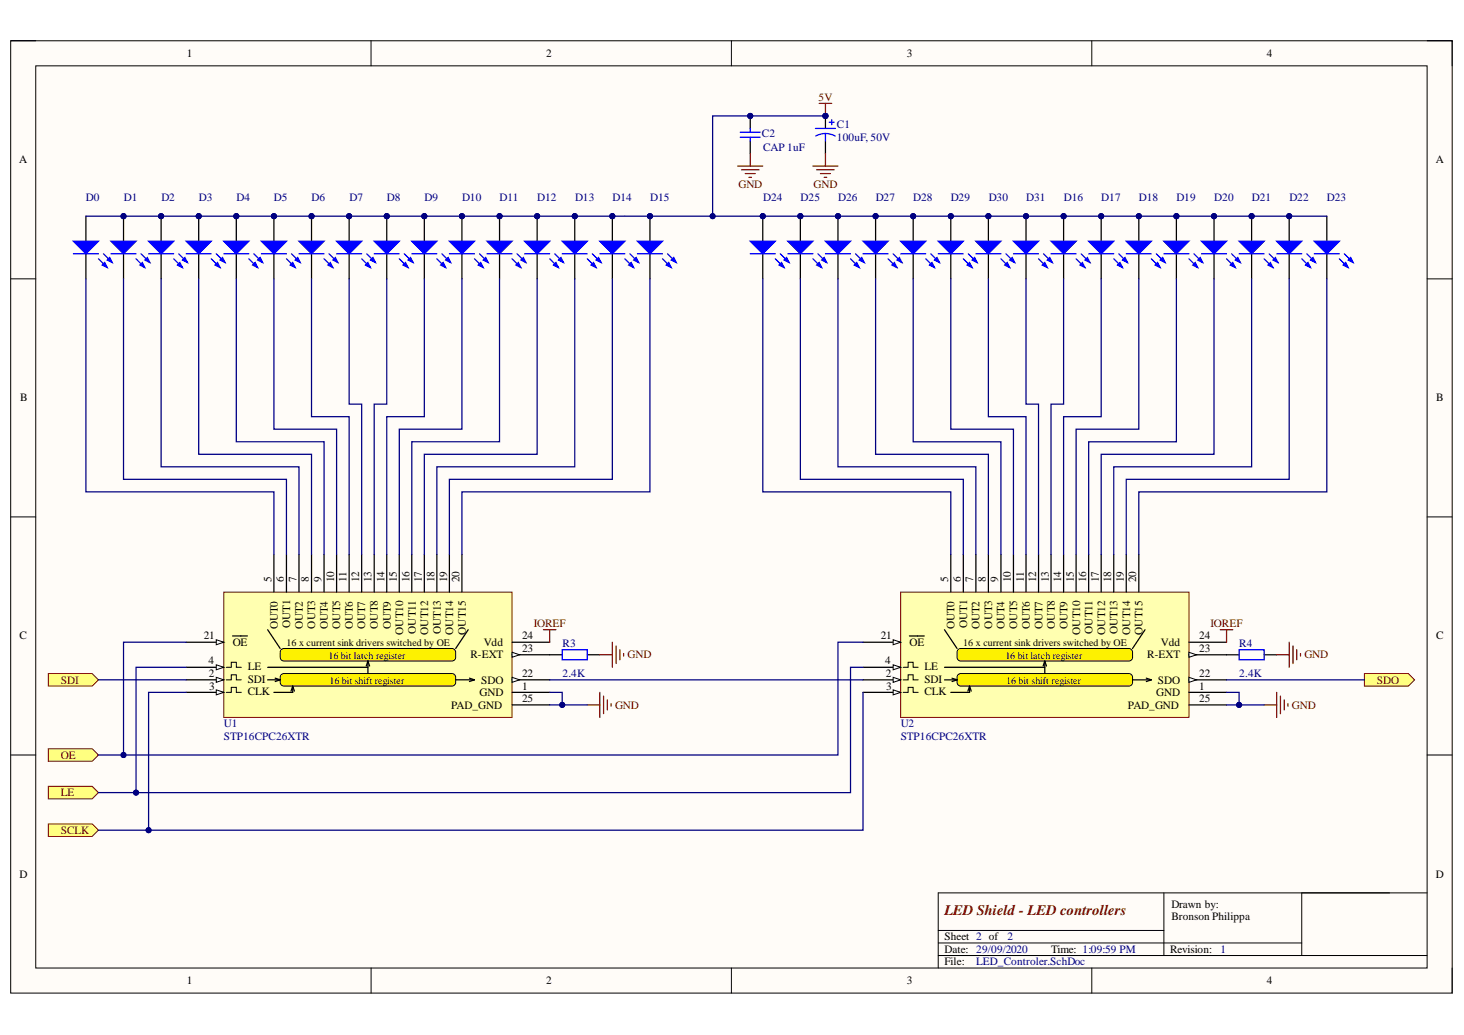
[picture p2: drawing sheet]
<svg xmlns="http://www.w3.org/2000/svg" width="297mm" height="210mm" viewBox="0 0 297 210" stroke-linecap="round" stroke-linejoin="round" font-family="sans-serif">
<defs><g id="words">
<text font-size="3" fill="#800000" x="191.6" y="185.5">LED Shield - LED controllers</text>
<g font-size="2.3">
<text x="37.9" y="11.6">1</text>
<text x="110.8" y="11.6">2</text>
<text x="184" y="11.6">3</text>
<text x="257" y="11.6">4</text>
<text x="3.9" y="33.1">A</text>
<text x="291.3" y="33.1">A</text>
<text x="4.1" y="81.4">B</text>
<text x="291.4" y="81.4">B</text>
<text x="55.1" y="118" transform="rotate(-90 55.1 118)">5</text>
<text x="57.6" y="118" transform="rotate(-90 57.6 118)">6</text>
<text x="60.2" y="118" transform="rotate(-90 60.2 118)">7</text>
<text x="62.7" y="118" transform="rotate(-90 62.7 118)">8</text>
<text x="65.2" y="118" transform="rotate(-90 65.2 118)">9</text>
<text x="67.8" y="118" transform="rotate(-90 67.8 118)">10</text>
<text x="70.3" y="118" transform="rotate(-90 70.3 118)">11</text>
<text x="72.8" y="118" transform="rotate(-90 72.8 118)">12</text>
<text x="75.4" y="118" transform="rotate(-90 75.4 118)">13</text>
<text x="78" y="118" transform="rotate(-90 78 118)">14</text>
<text x="80.5" y="118" transform="rotate(-90 80.5 118)">15</text>
<text x="83.1" y="118" transform="rotate(-90 83.1 118)">16</text>
<text x="85.6" y="118" transform="rotate(-90 85.6 118)">17</text>
<text x="88.2" y="118" transform="rotate(-90 88.2 118)">18</text>
<text x="90.7" y="118" transform="rotate(-90 90.7 118)">19</text>
<text x="93.2" y="118" transform="rotate(-90 93.2 118)">20</text>
<text x="192.4" y="118" transform="rotate(-90 192.4 118)">5</text>
<text x="194.9" y="118" transform="rotate(-90 194.9 118)">6</text>
<text x="197.5" y="118" transform="rotate(-90 197.5 118)">7</text>
<text x="200" y="118" transform="rotate(-90 200 118)">8</text>
<text x="202.5" y="118" transform="rotate(-90 202.5 118)">9</text>
<text x="205.1" y="118" transform="rotate(-90 205.1 118)">10</text>
<text x="207.7" y="118" transform="rotate(-90 207.7 118)">11</text>
<text x="210.2" y="118" transform="rotate(-90 210.2 118)">12</text>
<text x="212.8" y="118" transform="rotate(-90 212.8 118)">13</text>
<text x="215.3" y="118" transform="rotate(-90 215.3 118)">14</text>
<text x="217.9" y="118" transform="rotate(-90 217.9 118)">15</text>
<text x="220.4" y="118" transform="rotate(-90 220.4 118)">16</text>
<text x="222.9" y="118" transform="rotate(-90 222.9 118)">17</text>
<text x="225.5" y="118" transform="rotate(-90 225.5 118)">18</text>
<text x="228" y="118" transform="rotate(-90 228 118)">19</text>
<text x="230.6" y="118" transform="rotate(-90 230.6 118)">20</text>
<text x="4" y="129.7">C</text>
<text x="41.4" y="129.7">21</text>
<text x="47.2" y="131">OE</text>
<text x="56.3" y="127.7" transform="rotate(-90 56.3 127.7)">OUT0</text>
<text x="58.9" y="127.4" transform="rotate(-90 58.9 127.4)">OUT1</text>
<text x="61.4" y="127.7" transform="rotate(-90 61.4 127.7)">OUT2</text>
<text x="64" y="127.5" transform="rotate(-90 64 127.5)">OUT3</text>
<text x="66.5" y="127.7" transform="rotate(-90 66.5 127.7)">OUT4</text>
<text x="69" y="127.6" transform="rotate(-90 69 127.6)">OUT5</text>
<text x="71.6" y="127.7" transform="rotate(-90 71.6 127.7)">OUT6</text>
<text x="74.1" y="127.7" transform="rotate(-90 74.1 127.7)">OUT7</text>
<text x="76.7" y="127.6" transform="rotate(-90 76.7 127.6)">OUT8</text>
<text x="79.3" y="127.7" transform="rotate(-90 79.3 127.7)">OUT9</text>
<text x="81.8" y="128.8" transform="rotate(-90 81.8 128.8)">OUT10</text>
<text x="84.4" y="128.6" transform="rotate(-90 84.4 128.6)">OUT11</text>
<text x="86.9" y="128.8" transform="rotate(-90 86.9 128.8)">OUT12</text>
<text x="89.4" y="128.7" transform="rotate(-90 89.4 128.7)">OUT13</text>
<text x="92" y="128.8" transform="rotate(-90 92 128.8)">OUT14</text>
<text x="94.5" y="128.8" transform="rotate(-90 94.5 128.8)">OUT15</text>
<text x="98.1" y="131">Vdd</text>
<text x="105.9" y="129.7">24</text>
<text x="178.7" y="129.7">21</text>
<text x="184.5" y="131">OE</text>
<text x="193.7" y="127.7" transform="rotate(-90 193.7 127.7)">OUT0</text>
<text x="196.2" y="127.4" transform="rotate(-90 196.2 127.4)">OUT1</text>
<text x="198.7" y="127.7" transform="rotate(-90 198.7 127.7)">OUT2</text>
<text x="201.3" y="127.5" transform="rotate(-90 201.3 127.5)">OUT3</text>
<text x="203.8" y="127.7" transform="rotate(-90 203.8 127.7)">OUT4</text>
<text x="206.4" y="127.6" transform="rotate(-90 206.4 127.6)">OUT5</text>
<text x="209" y="127.7" transform="rotate(-90 209 127.7)">OUT6</text>
<text x="211.5" y="127.7" transform="rotate(-90 211.5 127.7)">OUT7</text>
<text x="214.1" y="127.6" transform="rotate(-90 214.1 127.6)">OUT8</text>
<text x="216.6" y="127.7" transform="rotate(-90 216.6 127.7)">OUT9</text>
<text x="219.1" y="128.8" transform="rotate(-90 219.1 128.8)">OUT10</text>
<text x="221.7" y="128.6" transform="rotate(-90 221.7 128.6)">OUT11</text>
<text x="224.2" y="128.8" transform="rotate(-90 224.2 128.8)">OUT12</text>
<text x="226.7" y="128.7" transform="rotate(-90 226.7 128.7)">OUT13</text>
<text x="229.3" y="128.8" transform="rotate(-90 229.3 128.8)">OUT14</text>
<text x="231.8" y="128.8" transform="rotate(-90 231.8 128.8)">OUT15</text>
<text x="235.5" y="131">Vdd</text>
<text x="243.3" y="129.7">24</text>
<text x="291.4" y="129.7">C</text>
<text x="42.3" y="134.8">4</text>
<text x="42.4" y="137.4">2</text>
<text x="50.3" y="135.9">LE</text>
<text x="95.4" y="133.5">R-EXT</text>
<text x="105.9" y="137.4">22</text>
<text x="105.9" y="132.2">23</text>
<text x="179.6" y="134.8">4</text>
<text x="179.7" y="137.4">2</text>
<text x="187.6" y="135.9">LE</text>
<text x="232.8" y="133.5">R-EXT</text>
<text x="243.3" y="137.4">22</text>
<text x="243.3" y="132.2">23</text>
<text x="42.5" y="139.9">3</text>
<text x="50.3" y="138.5">SDI</text>
<text x="50.3" y="141">CLK</text>
<text x="91.5" y="143.7">PAD_GND</text>
<text x="97.3" y="141.2">GND</text>
<text x="97.6" y="138.7">SDO</text>
<text x="105.9" y="139.9">1</text>
<text x="105.9" y="142.5">25</text>
<text x="179.8" y="139.9">3</text>
<text x="187.6" y="138.5">SDI</text>
<text x="187.6" y="141">CLK</text>
<text x="228.9" y="143.7">PAD_GND</text>
<text x="234.6" y="141.2">GND</text>
<text x="235" y="138.7">SDO</text>
<text x="243.3" y="139.9">1</text>
<text x="243.3" y="142.5">25</text>
<text x="4" y="178">D</text>
<text x="291.3" y="178">D</text>
<text x="237.7" y="184.1">Drawn by:</text>
<text x="191.6" y="190.7">Sheet 2 of</text>
<text x="237.7" y="186.7">Bronson Philippa</text>
<text x="191.6" y="193.3">Date: 29/09/2020</text>
<text x="191.6" y="195.8">File:</text>
<text x="213.3" y="193.3">Time: 1:09:59 PM</text>
<text x="237.4" y="193.3">Revision:</text>
<text x="37.9" y="199.6">1</text>
<text x="110.8" y="199.6">2</text>
<text x="184" y="199.6">3</text>
<text x="257" y="199.6">4</text>
</g>
<g font-size="2.3" fill="#800000">
<text x="166.1" y="20.5">5V</text>
<text x="149.8" y="38.2">GND</text>
<text x="165.1" y="38.2">GND</text>
<text x="108.3" y="127.2">IOREF</text>
<text x="245.6" y="127.2">IOREF</text>
<text x="127.3" y="133.5">GND</text>
<text x="264.6" y="133.5">GND</text>
<text x="12.4" y="138.7">SDI</text>
<text x="124.8" y="143.7">GND</text>
<text x="262.1" y="143.7">GND</text>
<text x="279.4" y="138.7">SDO</text>
<text x="12.4" y="153.9">OE</text>
<text x="12.4" y="161.5">LE</text>
<text x="12.4" y="169.1">SCLK</text>
</g>
<g font-size="2.3" fill="#000080">
<text x="154.6" y="27.8">C2</text>
<text x="169.8" y="26">C1</text>
<text x="169.8" y="28.6">100uF, 50V</text>
<text x="154.8" y="30.6">CAP 1uF</text>
<text x="17.4" y="40.7">D0</text>
<text x="25.1" y="40.7">D1</text>
<text x="32.7" y="40.7">D2</text>
<text x="40.4" y="40.7">D3</text>
<text x="48" y="40.7">D4</text>
<text x="55.6" y="40.7">D5</text>
<text x="63.2" y="40.7">D6</text>
<text x="70.9" y="40.7">D7</text>
<text x="78.5" y="40.7">D8</text>
<text x="86.1" y="40.7">D9</text>
<text x="93.7" y="40.7">D10</text>
<text x="101.4" y="40.7">D11</text>
<text x="109" y="40.7">D12</text>
<text x="116.7" y="40.7">D13</text>
<text x="124.3" y="40.7">D14</text>
<text x="131.9" y="40.7">D15</text>
<text x="154.8" y="40.7">D24</text>
<text x="162.4" y="40.7">D25</text>
<text x="170.1" y="40.7">D26</text>
<text x="177.7" y="40.7">D27</text>
<text x="185.3" y="40.7">D28</text>
<text x="192.9" y="40.7">D29</text>
<text x="200.6" y="40.7">D30</text>
<text x="208.2" y="40.7">D31</text>
<text x="215.8" y="40.7">D16</text>
<text x="223.4" y="40.7">D17</text>
<text x="231.1" y="40.7">D18</text>
<text x="238.7" y="40.7">D19</text>
<text x="246.4" y="40.7">D20</text>
<text x="254" y="40.7">D21</text>
<text x="261.6" y="40.7">D22</text>
<text x="269.2" y="40.7">D23</text>
<text x="114.1" y="131.2">R3</text>
<text x="251.5" y="131.2">R4</text>
<text x="114.1" y="137.4">2.4K</text>
<text x="251.5" y="137.4">2.4K</text>
<text x="45.4" y="147.5">U1</text>
<text x="182.8" y="147.5">U2</text>
<text x="45.4" y="150.1">STP16CPC26XTR</text>
<text x="182.8" y="150.1">STP16CPC26XTR</text>
<text x="204.4" y="190.7">2</text>
<text x="198.1" y="195.8">LED_Controler.SchDoc</text>
<text x="247.6" y="193.3">1</text>
</g>
<g font-size="2">
<text x="58.1" y="131">16 x current sink drivers switched by OE</text>
<text x="195.4" y="131">16 x current sink drivers switched by OE</text>
<text x="66.7" y="133.6">16 bit latch register</text>
<text x="204" y="133.6">16 bit latch register</text>
<text x="66.8" y="138.7">16 bit shift register</text>
<text x="204.2" y="138.7">16 bit shift register</text>
</g>
</g></defs>
<path d="M2.2 8.3h292.4v193.1h-292.4z" fill-rule="evenodd" fill="#fffcf8"/>
<path d="M2.2 8.3h292.4v193.1h-292.4z" fill="none" stroke="#000" stroke-width=".2"/>
<path d="M7.3 13.4h282.3v182.9h-282.3z" fill-rule="evenodd" fill="#fffcf8"/>
<g fill="none" stroke="#000" stroke-width=".2">
<path d="M2.2 8.3h5.1M7.3 13.4h282.3v182.9h-282.3zM75.3 8.3v5M148.4 8.3v5M221.5 8.3v5.1M289.6 8.3h5v5.1M2.2 56.6h5.1M289.6 56.6h5M2.2 104.8h5.1M289.6 104.8h5M2.2 153.1h5.1M289.6 153.1h5"/>
<path d="M75.3 196.3v5.1M148.4 196.3v5.1M190.4 193.8h99.2M190.4 191.2h73.7M190.4 188.7h45.7M221.5 196.3v5.1M236.1 181.1v12.7M264.1 181.1v12.7M289.6 181.1h-99.2v15.2M294.6 196.3v5.1"/>
</g>
<path d="M45.4 120.1h58.5v25.4h-58.5z" fill-rule="evenodd" fill="#ffffb0"/>
<path d="M45.4 120.1h58.5v25.4h-58.5z" fill="none" stroke="#800000" stroke-width=".2"/>
<g fill="none" stroke="#000" stroke-width=".25">
<path d="M55.6 112.5v7.6M58.1 112.5v7.6M60.7 112.5v7.6M63.2 112.5v7.6M65.7 112.5v7.6M68.3 112.5v7.6M70.8 112.5v7.6M73.4 112.5v7.6M75.9 112.5v7.6M78.5 112.5v7.6M81 112.5v7.6M83.5 112.5v7.6"/>
<path d="M86.1 112.5v7.6M88.6 112.5v7.6M91.2 112.5v7.6M93.7 112.5v7.6M37.8 137.9h7.6M103.9 140.4h7.6"/>
</g>
<path d="M43.9 137.4l1.5 .5-1.5 .5z" fill="#f8fcff"/>
<path d="M43.9 137.4l1.5 .5-1.5 .5zM45.9 137.9h1v-1h1v1h1.1" fill="none" stroke="#000" stroke-width=".2"/>
<path d="M37.8 140.4h7.6" fill="none" stroke="#000" stroke-width=".25"/>
<path d="M43.9 139.9l1.5 .5-1.5 .5z" fill="#f8fcff"/>
<path d="M43.9 139.9l1.5 .5-1.5 .5zM45.9 140.4h1v-1h1v1h1.1" fill="none" stroke="#000" stroke-width=".2"/>
<path d="M37.8 135.3h7.6" fill="none" stroke="#000" stroke-width=".25"/>
<path d="M43.9 134.8l1.5 .5-1.5 .5z" fill="#f8fcff"/>
<path d="M43.9 134.8l1.5 .5-1.5 .5zM45.9 135.3h1v-1h1v1h1.1" fill="none" stroke="#000" stroke-width=".2"/>
<path d="M37.8 130.2h7.6" fill="none" stroke="#000" stroke-width=".25"/>
<path d="M43.9 129.7l1.5 .5-1.5 .6z" fill="#f8fcff"/>
<path d="M43.9 129.7l1.5 .5-1.5 .6z" fill="none" stroke="#000" stroke-width=".2"/>
<path d="M47.2 129h3M103.9 137.9h7.6" fill="none" stroke="#000" stroke-width=".25"/>
<path d="M103.9 137.4l1.5 .5-1.5 .5z" fill="#f8fcff"/>
<path d="M103.9 137.4l1.5 .5-1.5 .5z" fill="none" stroke="#000" stroke-width=".2"/>
<path d="M103.9 132.8h7.6" fill="none" stroke="#000" stroke-width=".25"/>
<path d="M103.9 132.3l1.5 .5-1.5 .5z" fill="#f8fcff"/>
<path d="M103.9 132.3l1.5 .5-1.5 .5z" fill="none" stroke="#000" stroke-width=".2"/>
<path d="M103.9 130.2h7.6" fill="none" stroke="#000" stroke-width=".25"/>
<path d="M57.1 136.8l.5-.2h34.1a.77 .77 0 0 1 .8 .8v1a.76 .76 0 0 1-.8 .7h-34.1a.76 .76 0 0 1-.7-.7v-1z" fill="#fdf101"/>
<path d="M57.1 136.8l.5-.2h34.1a.77 .77 0 0 1 .8 .8v1a.76 .76 0 0 1-.8 .7h-34.1a.76 .76 0 0 1-.7-.7v-1z" fill="none" stroke="#000" stroke-width=".2"/>
<path d="M59.4 139.1v1.3h-3.8M59.4 139.1l-.3 1.1M59.4 139.1l.3 1.1" fill="none" stroke="#000" stroke-width=".25"/>
<path d="M57.1 131.7l.5-.2h34.1a.77 .77 0 0 1 .8 .8v1a.76 .76 0 0 1-.8 .8h-34.1a.76 .76 0 0 1-.7-.8v-1z" fill="#fdf101"/>
<path d="M57.1 131.7l.5-.2h34.1a.77 .77 0 0 1 .8 .8v1a.76 .76 0 0 1-.8 .8h-34.1a.76 .76 0 0 1-.7-.8v-1z" fill="none" stroke="#000" stroke-width=".2"/>
<g fill="none" stroke="#000" stroke-width=".25">
<path d="M54.3 127.7l2.6 3.8M54.3 137.9h2.6M54.3 135.3h20.3M55.8 137.5l1.1 .4M56.9 137.9l-1.1 .3M74.6 134.1v2.5M74.6 134.1l-.3 1M74.6 134.1l.4 1M92.5 137.9h3.8M95 127.7l-2.5 3.8M95.3 137.5l1 .4M96.3 137.9l-1 .3"/>
<path d="M103.9 143h7.6"/>
</g>
<path d="M182.7 120.1h58.5v25.4h-58.5z" fill-rule="evenodd" fill="#ffffb0"/>
<path d="M182.7 120.1h58.5v25.4h-58.5z" fill="none" stroke="#800000" stroke-width=".2"/>
<g fill="none" stroke="#000" stroke-width=".25">
<path d="M192.9 112.5v7.6M195.5 112.5v7.6M198 112.5v7.6M200.5 112.5v7.6M203.1 112.5v7.6M205.6 112.5v7.6M208.2 112.5v7.6M210.7 112.5v7.6M213.3 112.5v7.6M215.8 112.5v7.6M218.3 112.5v7.6M220.9 112.5v7.6"/>
<path d="M223.4 112.5v7.6M226 112.5v7.6M228.5 112.5v7.6M231.1 112.5v7.6M175.1 137.9h7.6M241.2 140.4h7.7"/>
</g>
<path d="M181.2 137.4l1.5 .5-1.5 .5z" fill="#f8fcff"/>
<path d="M181.2 137.4l1.5 .5-1.5 .5zM183.2 137.9h1.1v-1h1v1h1" fill="none" stroke="#000" stroke-width=".2"/>
<path d="M175.1 140.4h7.6" fill="none" stroke="#000" stroke-width=".25"/>
<path d="M181.2 139.9l1.5 .5-1.5 .5z" fill="#f8fcff"/>
<path d="M181.2 139.9l1.5 .5-1.5 .5zM183.2 140.4h1.1v-1h1v1h1" fill="none" stroke="#000" stroke-width=".2"/>
<path d="M175.1 135.3h7.6" fill="none" stroke="#000" stroke-width=".25"/>
<path d="M181.2 134.8l1.5 .5-1.5 .5z" fill="#f8fcff"/>
<path d="M181.2 134.8l1.5 .5-1.5 .5zM183.2 135.3h1.1v-1h1v1h1" fill="none" stroke="#000" stroke-width=".2"/>
<path d="M175.1 130.2h7.6" fill="none" stroke="#000" stroke-width=".25"/>
<path d="M181.2 129.7l1.5 .5-1.5 .6z" fill="#f8fcff"/>
<path d="M181.2 129.7l1.5 .5-1.5 .6z" fill="none" stroke="#000" stroke-width=".2"/>
<path d="M184.5 129h3M241.2 137.9h7.7" fill="none" stroke="#000" stroke-width=".25"/>
<path d="M241.2 137.4l1.6 .5-1.6 .5z" fill="#f8fcff"/>
<path d="M241.2 137.4l1.6 .5-1.6 .5z" fill="none" stroke="#000" stroke-width=".2"/>
<path d="M241.2 132.8h7.7" fill="none" stroke="#000" stroke-width=".25"/>
<path d="M241.2 132.3l1.6 .5-1.6 .5z" fill="#f8fcff"/>
<path d="M241.2 132.3l1.6 .5-1.6 .5z" fill="none" stroke="#000" stroke-width=".2"/>
<path d="M241.2 130.2h7.7" fill="none" stroke="#000" stroke-width=".25"/>
<path d="M194.4 136.8l.5-.2h34.1a.77 .77 0 0 1 .8 .8v1a.77 .77 0 0 1-.8 .7h-34.1a.76 .76 0 0 1-.7-.7v-1z" fill="#fdf101"/>
<path d="M194.4 136.8l.5-.2h34.1a.77 .77 0 0 1 .8 .8v1a.77 .77 0 0 1-.8 .7h-34.1a.76 .76 0 0 1-.7-.7v-1z" fill="none" stroke="#000" stroke-width=".2"/>
<path d="M196.7 139.1v1.3h-3.8M196.7 139.1l-.3 1.1M196.7 139.1l.4 1.1" fill="none" stroke="#000" stroke-width=".25"/>
<path d="M194.4 131.7l.5-.2h34.1a.78 .78 0 0 1 .8 .8v1a.77 .77 0 0 1-.8 .8h-34.1a.76 .76 0 0 1-.7-.8v-1z" fill="#fdf101"/>
<path d="M194.4 131.7l.5-.2h34.1a.78 .78 0 0 1 .8 .8v1a.77 .77 0 0 1-.8 .8h-34.1a.76 .76 0 0 1-.7-.8v-1z" fill="none" stroke="#000" stroke-width=".2"/>
<g fill="none" stroke="#000" stroke-width=".25">
<path d="M191.6 127.7l2.6 3.8M191.6 137.9h2.6M191.6 135.3h20.4M193.2 137.5l1 .4M194.2 137.9l-1 .3M212 134.1v2.5M212 134.1l-.4 1M212 134.1l.3 1M229.8 137.9h3.8M232.3 127.7l-2.5 3.8M232.6 137.5l1 .4M233.6 137.9l-1 .3"/>
<path d="M241.2 143h7.7"/>
</g>
<circle cx="154.8" cy="43.8" r=".51" fill="#000080"/>
<circle cx="154.8" cy="43.8" r=".51" fill="none" stroke="#000080" stroke-width=".2"/>
<path d="M154.8 43.8v5.1" fill="none" stroke="#000" stroke-width=".25"/>
<circle cx="154.8" cy="43.8" r=".51" fill="#000080"/>
<circle cx="154.8" cy="43.8" r=".51" fill="none" stroke="#000080" stroke-width=".2"/>
<path d="M154.8 51.5v5.1" fill="none" stroke="#000" stroke-width=".25"/>
<path d="M152.2 48.9h5.1l-2.5 2.6z" fill="#00f"/>
<path d="M152.2 48.9h5.1l-2.5 2.6zM157.3 52.5l1.8 1.8M158.3 51.5l1.8 1.7" fill="none" stroke="#00f" stroke-width=".25"/>
<path d="M158.6 53.2l.5 1.1-1-.5z" fill="#00f"/>
<path d="M158.6 53.2l.5 1.1-1-.5z" fill="none" stroke="#00f" stroke-width=".25"/>
<path d="M159.1 52.7l.5-.5 .5 1z" fill="#00f"/>
<path d="M152.2 51.5h5.1M159.1 52.7l.5-.5 .5 1z" fill="none" stroke="#00f" stroke-width=".25"/>
<circle cx="162.4" cy="43.8" r=".51" fill="#000080"/>
<circle cx="162.4" cy="43.8" r=".51" fill="none" stroke="#000080" stroke-width=".2"/>
<path d="M162.4 43.8v5.1" fill="none" stroke="#000" stroke-width=".25"/>
<circle cx="162.4" cy="43.8" r=".51" fill="#000080"/>
<circle cx="162.4" cy="43.8" r=".51" fill="none" stroke="#000080" stroke-width=".2"/>
<path d="M162.4 51.5v5.1" fill="none" stroke="#000" stroke-width=".25"/>
<path d="M159.8 48.9h5.1l-2.5 2.6z" fill="#00f"/>
<path d="M159.8 48.9h5.1l-2.5 2.6zM164.9 52.5l1.8 1.8M166 51.5l1.7 1.7" fill="none" stroke="#00f" stroke-width=".25"/>
<path d="M166.2 53.2l.5 1.1-1-.5z" fill="#00f"/>
<path d="M166.2 53.2l.5 1.1-1-.5z" fill="none" stroke="#00f" stroke-width=".25"/>
<path d="M166.7 52.7l.5-.5 .5 1z" fill="#00f"/>
<path d="M159.8 51.5h5.1M166.7 52.7l.5-.5 .5 1z" fill="none" stroke="#00f" stroke-width=".25"/>
<circle cx="170" cy="43.8" r=".51" fill="#000080"/>
<circle cx="170" cy="43.8" r=".51" fill="none" stroke="#000080" stroke-width=".2"/>
<path d="M170 43.8v5.1" fill="none" stroke="#000" stroke-width=".25"/>
<circle cx="170" cy="43.8" r=".51" fill="#000080"/>
<circle cx="170" cy="43.8" r=".51" fill="none" stroke="#000080" stroke-width=".2"/>
<path d="M170 51.5v5.1" fill="none" stroke="#000" stroke-width=".25"/>
<path d="M167.5 48.9h5.1l-2.6 2.6z" fill="#00f"/>
<path d="M167.5 48.9h5.1l-2.6 2.6zM172.6 52.5l1.7 1.8M173.6 51.5l1.8 1.7" fill="none" stroke="#00f" stroke-width=".25"/>
<path d="M173.3 53.8l.5-.6 .5 1.1z" fill="#00f"/>
<path d="M173.3 53.8l.5-.6 .5 1.1z" fill="none" stroke="#00f" stroke-width=".25"/>
<path d="M174.3 52.7l.6-.5 .5 1z" fill="#00f"/>
<path d="M167.5 51.5h5.1M174.3 52.7l.6-.5 .5 1z" fill="none" stroke="#00f" stroke-width=".25"/>
<circle cx="177.7" cy="43.8" r=".51" fill="#000080"/>
<circle cx="177.7" cy="43.8" r=".51" fill="none" stroke="#000080" stroke-width=".2"/>
<path d="M177.7 43.8v5.1" fill="none" stroke="#000" stroke-width=".25"/>
<circle cx="177.7" cy="43.8" r=".51" fill="#000080"/>
<circle cx="177.7" cy="43.8" r=".51" fill="none" stroke="#000080" stroke-width=".2"/>
<path d="M177.7 51.5v5.1" fill="none" stroke="#000" stroke-width=".25"/>
<path d="M175.1 48.9h5.1l-2.5 2.6z" fill="#00f"/>
<path d="M175.1 48.9h5.1l-2.5 2.6zM180.2 52.5l1.8 1.8M181.2 51.5l1.8 1.7" fill="none" stroke="#00f" stroke-width=".25"/>
<path d="M181 53.8l.5-.6 .5 1.1z" fill="#00f"/>
<path d="M181 53.8l.5-.6 .5 1.1z" fill="none" stroke="#00f" stroke-width=".25"/>
<path d="M182 52.7l.5-.5 .5 1z" fill="#00f"/>
<path d="M175.1 51.5h5.1M182 52.7l.5-.5 .5 1z" fill="none" stroke="#00f" stroke-width=".25"/>
<circle cx="185.3" cy="43.8" r=".51" fill="#000080"/>
<circle cx="185.3" cy="43.8" r=".51" fill="none" stroke="#000080" stroke-width=".2"/>
<path d="M185.3 43.8v5.1" fill="none" stroke="#000" stroke-width=".25"/>
<circle cx="185.3" cy="43.8" r=".51" fill="#000080"/>
<circle cx="185.3" cy="43.8" r=".51" fill="none" stroke="#000080" stroke-width=".2"/>
<path d="M185.3 51.5v5.1" fill="none" stroke="#000" stroke-width=".25"/>
<path d="M182.7 48.9h5.1l-2.5 2.6z" fill="#00f"/>
<path d="M182.7 48.9h5.1l-2.5 2.6zM187.8 52.5l1.8 1.8M188.8 51.5l1.8 1.7" fill="none" stroke="#00f" stroke-width=".25"/>
<path d="M188.6 53.8l.5-.6 .5 1.1z" fill="#00f"/>
<path d="M188.6 53.8l.5-.6 .5 1.1z" fill="none" stroke="#00f" stroke-width=".25"/>
<path d="M189.6 52.7l.5-.5 .5 1z" fill="#00f"/>
<path d="M182.7 51.5h5.1M189.6 52.7l.5-.5 .5 1z" fill="none" stroke="#00f" stroke-width=".25"/>
<circle cx="200.5" cy="43.8" r=".51" fill="#000080"/>
<circle cx="200.5" cy="43.8" r=".51" fill="none" stroke="#000080" stroke-width=".2"/>
<path d="M200.5 43.8v5.1" fill="none" stroke="#000" stroke-width=".25"/>
<circle cx="200.5" cy="43.8" r=".51" fill="#000080"/>
<circle cx="200.5" cy="43.8" r=".51" fill="none" stroke="#000080" stroke-width=".2"/>
<path d="M200.5 51.5v5.1" fill="none" stroke="#000" stroke-width=".25"/>
<path d="M198 48.9h5.1l-2.6 2.6z" fill="#00f"/>
<path d="M198 48.9h5.1l-2.6 2.6zM203.1 52.5l1.8 1.8M204.1 51.5l1.8 1.7" fill="none" stroke="#00f" stroke-width=".25"/>
<path d="M203.8 53.8l.6-.6 .5 1.1z" fill="#00f"/>
<path d="M203.8 53.8l.6-.6 .5 1.1z" fill="none" stroke="#00f" stroke-width=".25"/>
<path d="M204.9 52.7l.5-.5 .5 1z" fill="#00f"/>
<path d="M198 51.5h5.1M204.9 52.7l.5-.5 .5 1z" fill="none" stroke="#00f" stroke-width=".25"/>
<circle cx="208.2" cy="43.8" r=".51" fill="#000080"/>
<circle cx="208.2" cy="43.8" r=".51" fill="none" stroke="#000080" stroke-width=".2"/>
<path d="M208.2 43.8v5.1" fill="none" stroke="#000" stroke-width=".25"/>
<circle cx="208.2" cy="43.8" r=".51" fill="#000080"/>
<circle cx="208.2" cy="43.8" r=".51" fill="none" stroke="#000080" stroke-width=".2"/>
<path d="M208.2 51.5v5.1" fill="none" stroke="#000" stroke-width=".25"/>
<path d="M205.6 48.9h5.1l-2.5 2.6z" fill="#00f"/>
<path d="M205.6 48.9h5.1l-2.5 2.6zM210.7 52.5l1.8 1.8M211.7 51.5l1.8 1.7" fill="none" stroke="#00f" stroke-width=".25"/>
<path d="M211.5 53.8l.5-.6 .5 1.1z" fill="#00f"/>
<path d="M211.5 53.8l.5-.6 .5 1.1z" fill="none" stroke="#00f" stroke-width=".25"/>
<path d="M212.5 52.7l.5-.5 .5 1z" fill="#00f"/>
<path d="M205.6 51.5h5.1M212.5 52.7l.5-.5 .5 1z" fill="none" stroke="#00f" stroke-width=".25"/>
<circle cx="192.9" cy="43.8" r=".51" fill="#000080"/>
<circle cx="192.9" cy="43.8" r=".51" fill="none" stroke="#000080" stroke-width=".2"/>
<path d="M192.9 43.8v5.1" fill="none" stroke="#000" stroke-width=".25"/>
<circle cx="192.9" cy="43.8" r=".51" fill="#000080"/>
<circle cx="192.9" cy="43.8" r=".51" fill="none" stroke="#000080" stroke-width=".2"/>
<path d="M192.9 51.5v5.1" fill="none" stroke="#000" stroke-width=".25"/>
<path d="M190.4 48.9h5.1l-2.6 2.6z" fill="#00f"/>
<path d="M190.4 48.9h5.1l-2.6 2.6zM195.5 52.5l1.7 1.8M196.5 51.5l1.8 1.7" fill="none" stroke="#00f" stroke-width=".25"/>
<path d="M196.2 53.8l.5-.6 .5 1.1z" fill="#00f"/>
<path d="M196.2 53.8l.5-.6 .5 1.1z" fill="none" stroke="#00f" stroke-width=".25"/>
<path d="M197.2 52.7l.5-.5 .6 1z" fill="#00f"/>
<path d="M190.4 51.5h5.1M197.2 52.7l.5-.5 .6 1z" fill="none" stroke="#00f" stroke-width=".25"/>
<circle cx="215.8" cy="43.8" r=".51" fill="#000080"/>
<circle cx="215.8" cy="43.8" r=".51" fill="none" stroke="#000080" stroke-width=".2"/>
<path d="M215.8 43.8v5.1" fill="none" stroke="#000" stroke-width=".25"/>
<circle cx="215.8" cy="43.8" r=".51" fill="#000080"/>
<circle cx="215.8" cy="43.8" r=".51" fill="none" stroke="#000080" stroke-width=".2"/>
<path d="M215.8 51.5v5.1" fill="none" stroke="#000" stroke-width=".25"/>
<path d="M213.3 48.9h5l-2.5 2.6z" fill="#00f"/>
<path d="M213.3 48.9h5l-2.5 2.6zM218.3 52.5l1.8 1.8M219.4 51.5l1.7 1.7" fill="none" stroke="#00f" stroke-width=".25"/>
<path d="M219.1 53.8l.5-.6 .5 1.1z" fill="#00f"/>
<path d="M219.1 53.8l.5-.6 .5 1.1z" fill="none" stroke="#00f" stroke-width=".25"/>
<path d="M220.1 52.7l.5-.5 .5 1z" fill="#00f"/>
<path d="M213.3 51.5h5M220.1 52.7l.5-.5 .5 1z" fill="none" stroke="#00f" stroke-width=".25"/>
<circle cx="223.4" cy="43.8" r=".51" fill="#000080"/>
<circle cx="223.4" cy="43.8" r=".51" fill="none" stroke="#000080" stroke-width=".2"/>
<path d="M223.4 43.8v5.1" fill="none" stroke="#000" stroke-width=".25"/>
<circle cx="223.4" cy="43.8" r=".51" fill="#000080"/>
<circle cx="223.4" cy="43.8" r=".51" fill="none" stroke="#000080" stroke-width=".2"/>
<path d="M223.4 51.5v5.1" fill="none" stroke="#000" stroke-width=".25"/>
<path d="M220.9 48.9h5.1l-2.6 2.6z" fill="#00f"/>
<path d="M220.9 48.9h5.1l-2.6 2.6zM226 52.5l1.8 1.8M227 51.5l1.8 1.7" fill="none" stroke="#00f" stroke-width=".25"/>
<path d="M226.7 53.8l.5-.6 .6 1.1z" fill="#00f"/>
<path d="M226.7 53.8l.5-.6 .6 1.1z" fill="none" stroke="#00f" stroke-width=".25"/>
<path d="M227.8 52.7l.5-.5 .5 1z" fill="#00f"/>
<path d="M220.9 51.5h5.1M227.8 52.7l.5-.5 .5 1z" fill="none" stroke="#00f" stroke-width=".25"/>
<circle cx="231.1" cy="43.8" r=".51" fill="#000080"/>
<circle cx="231.1" cy="43.8" r=".51" fill="none" stroke="#000080" stroke-width=".2"/>
<path d="M231.1 43.8v5.1" fill="none" stroke="#000" stroke-width=".25"/>
<circle cx="231.1" cy="43.8" r=".51" fill="#000080"/>
<circle cx="231.1" cy="43.8" r=".51" fill="none" stroke="#000080" stroke-width=".2"/>
<path d="M231.1 51.5v5.1" fill="none" stroke="#000" stroke-width=".25"/>
<path d="M228.5 48.9h5.1l-2.5 2.6z" fill="#00f"/>
<path d="M228.5 48.9h5.1l-2.5 2.6zM233.6 52.5l1.8 1.8M234.6 51.5l1.8 1.7" fill="none" stroke="#00f" stroke-width=".25"/>
<path d="M234.4 53.8l.5-.6 .5 1.1z" fill="#00f"/>
<path d="M234.4 53.8l.5-.6 .5 1.1z" fill="none" stroke="#00f" stroke-width=".25"/>
<path d="M235.4 52.7l.5-.5 .5 1z" fill="#00f"/>
<path d="M228.5 51.5h5.1M235.4 52.7l.5-.5 .5 1z" fill="none" stroke="#00f" stroke-width=".25"/>
<circle cx="238.7" cy="43.8" r=".51" fill="#000080"/>
<circle cx="238.7" cy="43.8" r=".51" fill="none" stroke="#000080" stroke-width=".2"/>
<path d="M238.7 43.8v5.1" fill="none" stroke="#000" stroke-width=".25"/>
<circle cx="238.7" cy="43.8" r=".51" fill="#000080"/>
<circle cx="238.7" cy="43.8" r=".51" fill="none" stroke="#000080" stroke-width=".2"/>
<path d="M238.7 51.5v5.1" fill="none" stroke="#000" stroke-width=".25"/>
<path d="M236.1 48.9h5.1l-2.5 2.6z" fill="#00f"/>
<path d="M236.1 48.9h5.1l-2.5 2.6zM241.2 52.5l1.8 1.8M242.2 51.5l1.8 1.7" fill="none" stroke="#00f" stroke-width=".25"/>
<path d="M242 53.8l.5-.6 .5 1.1z" fill="#00f"/>
<path d="M242 53.8l.5-.6 .5 1.1z" fill="none" stroke="#00f" stroke-width=".25"/>
<path d="M243 52.7l.5-.5 .5 1z" fill="#00f"/>
<path d="M236.1 51.5h5.1M243 52.7l.5-.5 .5 1z" fill="none" stroke="#00f" stroke-width=".25"/>
<circle cx="246.3" cy="43.8" r=".51" fill="#000080"/>
<circle cx="246.3" cy="43.8" r=".51" fill="none" stroke="#000080" stroke-width=".2"/>
<path d="M246.3 43.8v5.1" fill="none" stroke="#000" stroke-width=".25"/>
<circle cx="246.3" cy="43.8" r=".51" fill="#000080"/>
<circle cx="246.3" cy="43.8" r=".51" fill="none" stroke="#000080" stroke-width=".2"/>
<path d="M246.3 51.5v5.1" fill="none" stroke="#000" stroke-width=".25"/>
<path d="M243.8 48.9h5.1l-2.6 2.6z" fill="#00f"/>
<path d="M243.8 48.9h5.1l-2.6 2.6zM248.9 52.5l1.7 1.8M249.9 51.5l1.8 1.7" fill="none" stroke="#00f" stroke-width=".25"/>
<path d="M249.6 53.8l.5-.6 .5 1.1z" fill="#00f"/>
<path d="M249.6 53.8l.5-.6 .5 1.1z" fill="none" stroke="#00f" stroke-width=".25"/>
<path d="M250.6 52.7l.5-.5 .6 1z" fill="#00f"/>
<path d="M243.8 51.5h5.1M250.6 52.7l.5-.5 .6 1z" fill="none" stroke="#00f" stroke-width=".25"/>
<circle cx="261.6" cy="43.8" r=".51" fill="#000080"/>
<circle cx="261.6" cy="43.8" r=".51" fill="none" stroke="#000080" stroke-width=".2"/>
<path d="M261.6 43.8v5.1" fill="none" stroke="#000" stroke-width=".25"/>
<circle cx="261.6" cy="43.8" r=".51" fill="#000080"/>
<circle cx="261.6" cy="43.8" r=".51" fill="none" stroke="#000080" stroke-width=".2"/>
<path d="M261.6 51.5v5.1" fill="none" stroke="#000" stroke-width=".25"/>
<path d="M259 48.9h5.1l-2.5 2.6z" fill="#00f"/>
<path d="M259 48.9h5.1l-2.5 2.6zM264.1 52.5l1.8 1.8M265.1 51.5l1.8 1.7" fill="none" stroke="#00f" stroke-width=".25"/>
<path d="M264.9 53.8l.5-.6 .5 1.1z" fill="#00f"/>
<path d="M264.9 53.8l.5-.6 .5 1.1z" fill="none" stroke="#00f" stroke-width=".25"/>
<path d="M265.9 52.7l.5-.5 .5 1z" fill="#00f"/>
<path d="M259 51.5h5.1M265.9 52.7l.5-.5 .5 1z" fill="none" stroke="#00f" stroke-width=".25"/>
<path d="M269.2 43.8v5.1M269.2 51.5v5.1" fill="none" stroke="#000" stroke-width=".25"/>
<path d="M266.7 48.9h5l-2.5 2.6z" fill="#00f"/>
<path d="M266.7 48.9h5l-2.5 2.6zM271.7 52.5l1.8 1.8M272.8 51.5l1.7 1.7" fill="none" stroke="#00f" stroke-width=".25"/>
<path d="M272.5 53.8l.5-.6 .5 1.1z" fill="#00f"/>
<path d="M272.5 53.8l.5-.6 .5 1.1z" fill="none" stroke="#00f" stroke-width=".25"/>
<path d="M273.5 52.7l.5-.5 .5 1z" fill="#00f"/>
<path d="M266.7 51.5h5M273.5 52.7l.5-.5 .5 1z" fill="none" stroke="#00f" stroke-width=".25"/>
<circle cx="253.9" cy="43.8" r=".51" fill="#000080"/>
<circle cx="253.9" cy="43.8" r=".51" fill="none" stroke="#000080" stroke-width=".2"/>
<path d="M253.9 43.8v5.1" fill="none" stroke="#000" stroke-width=".25"/>
<circle cx="253.9" cy="43.8" r=".51" fill="#000080"/>
<circle cx="253.9" cy="43.8" r=".51" fill="none" stroke="#000080" stroke-width=".2"/>
<path d="M253.9 51.5v5.1" fill="none" stroke="#000" stroke-width=".25"/>
<path d="M251.4 48.9h5.1l-2.6 2.6z" fill="#00f"/>
<path d="M251.4 48.9h5.1l-2.6 2.6zM256.5 52.5l1.8 1.8M257.5 51.5l1.8 1.7" fill="none" stroke="#00f" stroke-width=".25"/>
<path d="M257.3 53.8l.5-.6 .5 1.1z" fill="#00f"/>
<path d="M257.3 53.8l.5-.6 .5 1.1z" fill="none" stroke="#00f" stroke-width=".25"/>
<path d="M258.3 52.7l.5-.5 .5 1z" fill="#00f"/>
<path d="M251.4 51.5h5.1M258.3 52.7l.5-.5 .5 1z" fill="none" stroke="#00f" stroke-width=".25"/>
<circle cx="25.1" cy="43.8" r=".51" fill="#000080"/>
<circle cx="25.1" cy="43.8" r=".51" fill="none" stroke="#000080" stroke-width=".2"/>
<path d="M25.1 43.8v5.1" fill="none" stroke="#000" stroke-width=".25"/>
<circle cx="25.1" cy="43.8" r=".51" fill="#000080"/>
<circle cx="25.1" cy="43.8" r=".51" fill="none" stroke="#000080" stroke-width=".2"/>
<path d="M25.1 51.5v5.1" fill="none" stroke="#000" stroke-width=".25"/>
<path d="M22.5 48.9h5.1l-2.5 2.6z" fill="#00f"/>
<path d="M22.5 48.9h5.1l-2.5 2.6zM27.6 52.5l1.8 1.8M28.6 51.5l1.8 1.7" fill="none" stroke="#00f" stroke-width=".25"/>
<path d="M28.9 53.2l.5 1.1-1-.5z" fill="#00f"/>
<path d="M28.9 53.2l.5 1.1-1-.5z" fill="none" stroke="#00f" stroke-width=".25"/>
<path d="M29.4 52.7l.5-.5 .5 1z" fill="#00f"/>
<path d="M22.5 51.5h5.1M29.4 52.7l.5-.5 .5 1z" fill="none" stroke="#00f" stroke-width=".25"/>
<circle cx="32.7" cy="43.8" r=".51" fill="#000080"/>
<circle cx="32.7" cy="43.8" r=".51" fill="none" stroke="#000080" stroke-width=".2"/>
<path d="M32.7 43.8v5.1" fill="none" stroke="#000" stroke-width=".25"/>
<circle cx="32.7" cy="43.8" r=".51" fill="#000080"/>
<circle cx="32.7" cy="43.8" r=".51" fill="none" stroke="#000080" stroke-width=".2"/>
<path d="M32.7 51.5v5.1" fill="none" stroke="#000" stroke-width=".25"/>
<path d="M30.1 48.9h5.1l-2.5 2.6z" fill="#00f"/>
<path d="M30.1 48.9h5.1l-2.5 2.6zM35.2 52.5l1.8 1.8M36.2 51.5l1.8 1.7" fill="none" stroke="#00f" stroke-width=".25"/>
<path d="M36.5 53.2l.5 1.1-1-.5z" fill="#00f"/>
<path d="M36.5 53.2l.5 1.1-1-.5z" fill="none" stroke="#00f" stroke-width=".25"/>
<path d="M37 52.7l.5-.5 .5 1z" fill="#00f"/>
<path d="M30.1 51.5h5.1M37 52.7l.5-.5 .5 1z" fill="none" stroke="#00f" stroke-width=".25"/>
<circle cx="40.3" cy="43.8" r=".51" fill="#000080"/>
<circle cx="40.3" cy="43.8" r=".51" fill="none" stroke="#000080" stroke-width=".2"/>
<path d="M40.3 43.8v5.1" fill="none" stroke="#000" stroke-width=".25"/>
<circle cx="40.3" cy="43.8" r=".51" fill="#000080"/>
<circle cx="40.3" cy="43.8" r=".51" fill="none" stroke="#000080" stroke-width=".2"/>
<path d="M40.3 51.5v5.1" fill="none" stroke="#000" stroke-width=".25"/>
<path d="M37.8 48.9h5.1l-2.6 2.6z" fill="#00f"/>
<path d="M37.8 48.9h5.1l-2.6 2.6zM42.9 52.5l1.7 1.8M43.9 51.5l1.8 1.7" fill="none" stroke="#00f" stroke-width=".25"/>
<path d="M44.1 53.2l.5 1.1-1-.5z" fill="#00f"/>
<path d="M44.1 53.2l.5 1.1-1-.5z" fill="none" stroke="#00f" stroke-width=".25"/>
<path d="M44.6 52.7l.5-.5 .6 1z" fill="#00f"/>
<path d="M37.8 51.5h5.1M44.6 52.7l.5-.5 .6 1z" fill="none" stroke="#00f" stroke-width=".25"/>
<circle cx="47.9" cy="43.8" r=".51" fill="#000080"/>
<circle cx="47.9" cy="43.8" r=".51" fill="none" stroke="#000080" stroke-width=".2"/>
<path d="M47.9 43.8v5.1" fill="none" stroke="#000" stroke-width=".25"/>
<circle cx="47.9" cy="43.8" r=".51" fill="#000080"/>
<circle cx="47.9" cy="43.8" r=".51" fill="none" stroke="#000080" stroke-width=".2"/>
<path d="M47.9 51.5v5.1" fill="none" stroke="#000" stroke-width=".25"/>
<path d="M45.4 48.9h5.1l-2.6 2.6z" fill="#00f"/>
<path d="M45.4 48.9h5.1l-2.6 2.6zM50.5 52.5l1.8 1.8M51.5 51.5l1.8 1.7" fill="none" stroke="#00f" stroke-width=".25"/>
<path d="M51.8 53.2l.5 1.1-1-.5z" fill="#00f"/>
<path d="M51.8 53.2l.5 1.1-1-.5z" fill="none" stroke="#00f" stroke-width=".25"/>
<path d="M52.3 52.7l.5-.5 .5 1z" fill="#00f"/>
<path d="M45.4 51.5h5.1M52.3 52.7l.5-.5 .5 1z" fill="none" stroke="#00f" stroke-width=".25"/>
<circle cx="55.6" cy="43.8" r=".51" fill="#000080"/>
<circle cx="55.6" cy="43.8" r=".51" fill="none" stroke="#000080" stroke-width=".2"/>
<path d="M55.6 43.8v5.1" fill="none" stroke="#000" stroke-width=".25"/>
<circle cx="55.6" cy="43.8" r=".51" fill="#000080"/>
<circle cx="55.6" cy="43.8" r=".51" fill="none" stroke="#000080" stroke-width=".2"/>
<path d="M55.6 51.5v5.1" fill="none" stroke="#000" stroke-width=".25"/>
<path d="M53 48.9h5.1l-2.5 2.6z" fill="#00f"/>
<path d="M53 48.9h5.1l-2.5 2.6zM58.1 52.5l1.8 1.8M59.1 51.5l1.8 1.7" fill="none" stroke="#00f" stroke-width=".25"/>
<path d="M58.9 53.8l.5-.6 .5 1.1z" fill="#00f"/>
<path d="M58.9 53.8l.5-.6 .5 1.1z" fill="none" stroke="#00f" stroke-width=".25"/>
<path d="M59.9 52.7l.5-.5 .5 1z" fill="#00f"/>
<path d="M53 51.5h5.1M59.9 52.7l.5-.5 .5 1z" fill="none" stroke="#00f" stroke-width=".25"/>
<circle cx="63.2" cy="43.8" r=".51" fill="#000080"/>
<circle cx="63.2" cy="43.8" r=".51" fill="none" stroke="#000080" stroke-width=".2"/>
<path d="M63.2 43.8v5.1" fill="none" stroke="#000" stroke-width=".25"/>
<circle cx="63.2" cy="43.8" r=".51" fill="#000080"/>
<circle cx="63.2" cy="43.8" r=".51" fill="none" stroke="#000080" stroke-width=".2"/>
<path d="M63.2 51.5v5.1" fill="none" stroke="#000" stroke-width=".25"/>
<path d="M60.7 48.9h5l-2.5 2.6z" fill="#00f"/>
<path d="M60.7 48.9h5l-2.5 2.6zM65.7 52.5l1.8 1.8M66.8 51.5l1.7 1.7" fill="none" stroke="#00f" stroke-width=".25"/>
<path d="M67 53.2l.5 1.1-1-.5z" fill="#00f"/>
<path d="M67 53.2l.5 1.1-1-.5z" fill="none" stroke="#00f" stroke-width=".25"/>
<path d="M67.5 52.7l.5-.5 .5 1z" fill="#00f"/>
<path d="M60.7 51.5h5M67.5 52.7l.5-.5 .5 1z" fill="none" stroke="#00f" stroke-width=".25"/>
<circle cx="70.8" cy="43.8" r=".51" fill="#000080"/>
<circle cx="70.8" cy="43.8" r=".51" fill="none" stroke="#000080" stroke-width=".2"/>
<path d="M70.8 43.8v5.1" fill="none" stroke="#000" stroke-width=".25"/>
<circle cx="70.8" cy="43.8" r=".51" fill="#000080"/>
<circle cx="70.8" cy="43.8" r=".51" fill="none" stroke="#000080" stroke-width=".2"/>
<path d="M70.8 51.5v5.1" fill="none" stroke="#000" stroke-width=".25"/>
<path d="M68.3 48.9h5.1l-2.6 2.6z" fill="#00f"/>
<path d="M68.3 48.9h5.1l-2.6 2.6zM73.4 52.5l1.8 1.8M74.4 51.5l1.8 1.7" fill="none" stroke="#00f" stroke-width=".25"/>
<path d="M74.6 53.2l.6 1.1-1.1-.5z" fill="#00f"/>
<path d="M74.6 53.2l.6 1.1-1.1-.5z" fill="none" stroke="#00f" stroke-width=".25"/>
<path d="M75.2 52.7l.5-.5 .5 1z" fill="#00f"/>
<path d="M68.3 51.5h5.1M75.2 52.7l.5-.5 .5 1z" fill="none" stroke="#00f" stroke-width=".25"/>
<circle cx="86.1" cy="43.8" r=".51" fill="#000080"/>
<circle cx="86.1" cy="43.8" r=".51" fill="none" stroke="#000080" stroke-width=".2"/>
<path d="M86.1 43.8v5.1" fill="none" stroke="#000" stroke-width=".25"/>
<circle cx="86.1" cy="43.8" r=".51" fill="#000080"/>
<circle cx="86.1" cy="43.8" r=".51" fill="none" stroke="#000080" stroke-width=".2"/>
<path d="M86.1 51.5v5.1" fill="none" stroke="#000" stroke-width=".25"/>
<path d="M83.5 48.9h5.1l-2.5 2.6z" fill="#00f"/>
<path d="M83.5 48.9h5.1l-2.5 2.6zM88.6 52.5l1.8 1.8M89.7 51.5l1.7 1.7" fill="none" stroke="#00f" stroke-width=".25"/>
<path d="M89.9 53.2l.5 1.1-1-.5z" fill="#00f"/>
<path d="M89.9 53.2l.5 1.1-1-.5z" fill="none" stroke="#00f" stroke-width=".25"/>
<path d="M90.4 52.7l.5-.5 .5 1z" fill="#00f"/>
<path d="M83.5 51.5h5.1M90.4 52.7l.5-.5 .5 1z" fill="none" stroke="#00f" stroke-width=".25"/>
<circle cx="93.7" cy="43.8" r=".51" fill="#000080"/>
<circle cx="93.7" cy="43.8" r=".51" fill="none" stroke="#000080" stroke-width=".2"/>
<path d="M93.7 43.8v5.1" fill="none" stroke="#000" stroke-width=".25"/>
<circle cx="93.7" cy="43.8" r=".51" fill="#000080"/>
<circle cx="93.7" cy="43.8" r=".51" fill="none" stroke="#000080" stroke-width=".2"/>
<path d="M93.7 51.5v5.1" fill="none" stroke="#000" stroke-width=".25"/>
<path d="M91.2 48.9h5.1l-2.6 2.6z" fill="#00f"/>
<path d="M91.2 48.9h5.1l-2.6 2.6zM96.3 52.5l1.7 1.8M97.3 51.5l1.8 1.7" fill="none" stroke="#00f" stroke-width=".25"/>
<path d="M97 53.8l.5-.6 .5 1.1z" fill="#00f"/>
<path d="M97 53.8l.5-.6 .5 1.1z" fill="none" stroke="#00f" stroke-width=".25"/>
<path d="M98 52.7l.6-.5 .5 1z" fill="#00f"/>
<path d="M91.2 51.5h5.1M98 52.7l.6-.5 .5 1z" fill="none" stroke="#00f" stroke-width=".25"/>
<circle cx="101.4" cy="43.8" r=".51" fill="#000080"/>
<circle cx="101.4" cy="43.8" r=".51" fill="none" stroke="#000080" stroke-width=".2"/>
<path d="M101.4 43.8v5.1" fill="none" stroke="#000" stroke-width=".25"/>
<circle cx="101.4" cy="43.8" r=".51" fill="#000080"/>
<circle cx="101.4" cy="43.8" r=".51" fill="none" stroke="#000080" stroke-width=".2"/>
<path d="M101.4 51.5v5.1" fill="none" stroke="#000" stroke-width=".25"/>
<path d="M98.8 48.9h5.1l-2.5 2.6z" fill="#00f"/>
<path d="M98.8 48.9h5.1l-2.5 2.6zM103.9 52.5l1.8 1.8M104.9 51.5l1.8 1.7" fill="none" stroke="#00f" stroke-width=".25"/>
<path d="M105.2 53.2l.5 1.1-1-.5z" fill="#00f"/>
<path d="M105.2 53.2l.5 1.1-1-.5z" fill="none" stroke="#00f" stroke-width=".25"/>
<path d="M105.7 52.7l.5-.5 .5 1z" fill="#00f"/>
<path d="M98.8 51.5h5.1M105.7 52.7l.5-.5 .5 1z" fill="none" stroke="#00f" stroke-width=".25"/>
<circle cx="109" cy="43.8" r=".51" fill="#000080"/>
<circle cx="109" cy="43.8" r=".51" fill="none" stroke="#000080" stroke-width=".2"/>
<path d="M109 43.8v5.1" fill="none" stroke="#000" stroke-width=".25"/>
<circle cx="109" cy="43.8" r=".51" fill="#000080"/>
<circle cx="109" cy="43.8" r=".51" fill="none" stroke="#000080" stroke-width=".2"/>
<path d="M109 51.5v5.1" fill="none" stroke="#000" stroke-width=".25"/>
<path d="M106.4 48.9h5.1l-2.5 2.6z" fill="#00f"/>
<path d="M106.4 48.9h5.1l-2.5 2.6zM111.5 52.5l1.8 1.8M112.5 51.5l1.8 1.7" fill="none" stroke="#00f" stroke-width=".25"/>
<path d="M112.8 53.2l.5 1.1-1-.5z" fill="#00f"/>
<path d="M112.8 53.2l.5 1.1-1-.5z" fill="none" stroke="#00f" stroke-width=".25"/>
<path d="M113.3 52.7l.5-.5 .5 1z" fill="#00f"/>
<path d="M106.4 51.5h5.1M113.3 52.7l.5-.5 .5 1z" fill="none" stroke="#00f" stroke-width=".25"/>
<circle cx="116.6" cy="43.8" r=".51" fill="#000080"/>
<circle cx="116.6" cy="43.8" r=".51" fill="none" stroke="#000080" stroke-width=".2"/>
<path d="M116.6 43.8v5.1" fill="none" stroke="#000" stroke-width=".25"/>
<circle cx="116.6" cy="43.8" r=".51" fill="#000080"/>
<circle cx="116.6" cy="43.8" r=".51" fill="none" stroke="#000080" stroke-width=".2"/>
<path d="M116.6 51.5v5.1" fill="none" stroke="#000" stroke-width=".25"/>
<path d="M114.1 48.9h5.1l-2.6 2.6z" fill="#00f"/>
<path d="M114.1 48.9h5.1l-2.6 2.6zM119.2 52.5l1.7 1.8M120.2 51.5l1.8 1.7" fill="none" stroke="#00f" stroke-width=".25"/>
<path d="M120.4 53.2l.5 1.1-1-.5z" fill="#00f"/>
<path d="M120.4 53.2l.5 1.1-1-.5z" fill="none" stroke="#00f" stroke-width=".25"/>
<path d="M120.9 52.7l.5-.5 .6 1z" fill="#00f"/>
<path d="M114.1 51.5h5.1M120.9 52.7l.5-.5 .6 1z" fill="none" stroke="#00f" stroke-width=".25"/>
<circle cx="131.9" cy="43.8" r=".51" fill="#000080"/>
<circle cx="131.9" cy="43.8" r=".51" fill="none" stroke="#000080" stroke-width=".2"/>
<path d="M131.9 43.8v5.1" fill="none" stroke="#000" stroke-width=".25"/>
<circle cx="131.9" cy="43.8" r=".51" fill="#000080"/>
<circle cx="131.9" cy="43.8" r=".51" fill="none" stroke="#000080" stroke-width=".2"/>
<path d="M131.9 51.5v5.1" fill="none" stroke="#000" stroke-width=".25"/>
<path d="M129.3 48.9h5.1l-2.5 2.6z" fill="#00f"/>
<path d="M129.3 48.9h5.1l-2.5 2.6zM134.4 52.5l1.8 1.8M135.4 51.5l1.8 1.7" fill="none" stroke="#00f" stroke-width=".25"/>
<path d="M135.7 53.2l.5 1.1-1-.5z" fill="#00f"/>
<path d="M135.7 53.2l.5 1.1-1-.5z" fill="none" stroke="#00f" stroke-width=".25"/>
<path d="M136.2 52.7l.5-.5 .5 1z" fill="#00f"/>
<path d="M129.3 51.5h5.1M136.2 52.7l.5-.5 .5 1z" fill="none" stroke="#00f" stroke-width=".25"/>
<circle cx="78.5" cy="43.8" r=".51" fill="#000080"/>
<circle cx="78.5" cy="43.8" r=".51" fill="none" stroke="#000080" stroke-width=".2"/>
<path d="M78.5 43.8v5.1" fill="none" stroke="#000" stroke-width=".25"/>
<circle cx="78.5" cy="43.8" r=".51" fill="#000080"/>
<circle cx="78.5" cy="43.8" r=".51" fill="none" stroke="#000080" stroke-width=".2"/>
<path d="M78.5 51.5v5.1" fill="none" stroke="#000" stroke-width=".25"/>
<path d="M75.9 48.9h5.1l-2.5 2.6z" fill="#00f"/>
<path d="M75.9 48.9h5.1l-2.5 2.6zM81 52.5l1.8 1.8M82 51.5l1.8 1.7" fill="none" stroke="#00f" stroke-width=".25"/>
<path d="M82.3 53.2l.5 1.1-1-.5z" fill="#00f"/>
<path d="M82.3 53.2l.5 1.1-1-.5z" fill="none" stroke="#00f" stroke-width=".25"/>
<path d="M82.8 52.7l.5-.5 .5 1z" fill="#00f"/>
<path d="M75.9 51.5h5.1M82.8 52.7l.5-.5 .5 1z" fill="none" stroke="#00f" stroke-width=".25"/>
<circle cx="124.2" cy="43.8" r=".51" fill="#000080"/>
<circle cx="124.2" cy="43.8" r=".51" fill="none" stroke="#000080" stroke-width=".2"/>
<path d="M124.2 43.8v5.1" fill="none" stroke="#000" stroke-width=".25"/>
<circle cx="124.2" cy="43.8" r=".51" fill="#000080"/>
<circle cx="124.2" cy="43.8" r=".51" fill="none" stroke="#000080" stroke-width=".2"/>
<path d="M124.2 51.5v5.1" fill="none" stroke="#000" stroke-width=".25"/>
<path d="M121.7 48.9h5.1l-2.6 2.6z" fill="#00f"/>
<path d="M121.7 48.9h5.1l-2.6 2.6zM126.8 52.5l1.8 1.8M127.8 51.5l1.8 1.7" fill="none" stroke="#00f" stroke-width=".25"/>
<path d="M128.1 53.2l.5 1.1-1.1-.5z" fill="#00f"/>
<path d="M128.1 53.2l.5 1.1-1.1-.5z" fill="none" stroke="#00f" stroke-width=".25"/>
<path d="M128.6 52.7l.5-.5 .5 1z" fill="#00f"/>
<path d="M121.7 51.5h5.1M128.6 52.7l.5-.5 .5 1z" fill="none" stroke="#00f" stroke-width=".25"/>
<path d="M17.4 43.8v5.1M17.4 51.5v5.1" fill="none" stroke="#000" stroke-width=".25"/>
<path d="M14.9 48.9h5.1l-2.6 2.6z" fill="#00f"/>
<path d="M14.9 48.9h5.1l-2.6 2.6zM20 52.5l1.8 1.8M21 51.5l1.8 1.7" fill="none" stroke="#00f" stroke-width=".25"/>
<path d="M21.2 53.2l.6 1.1-1.1-.5z" fill="#00f"/>
<path d="M21.2 53.2l.6 1.1-1.1-.5z" fill="none" stroke="#00f" stroke-width=".25"/>
<path d="M21.8 52.7l.5-.5 .5 1z" fill="#00f"/>
<path d="M14.9 51.5h5.1M21.8 52.7l.5-.5 .5 1z" fill="none" stroke="#00f" stroke-width=".25"/>
<path d="M9.8 167.1h8.9l1.3 1.3-1.3 1.2h-8.9z" fill-rule="evenodd" fill="#ffff80"/>
<path d="M9.8 167.1h8.9l1.3 1.3-1.3 1.2h-8.9z" fill="none" stroke="#800000" stroke-width=".2"/>
<path d="M9.8 151.8h8.9l1.3 1.3-1.3 1.3h-8.9z" fill-rule="evenodd" fill="#ffff80"/>
<path d="M9.8 151.8h8.9l1.3 1.3-1.3 1.3h-8.9z" fill="none" stroke="#800000" stroke-width=".2"/>
<path d="M9.8 159.5h8.9l1.3 1.2-1.3 1.3h-8.9z" fill-rule="evenodd" fill="#ffff80"/>
<path d="M9.8 159.5h8.9l1.3 1.2-1.3 1.3h-8.9z" fill="none" stroke="#800000" stroke-width=".2"/>
<path d="M9.8 136.6h8.9l1.3 1.3-1.3 1.2h-8.9z" fill-rule="evenodd" fill="#ffff80"/>
<path d="M9.8 136.6h8.9l1.3 1.3-1.3 1.2h-8.9z" fill="none" stroke="#800000" stroke-width=".2"/>
<path d="M111.5 132.8h2.6M119.2 132.8h2.5M248.9 132.8h2.5M256.5 132.8h2.5" fill="none" stroke="#000" stroke-width=".25"/>
<path d="M114.1 131.8h5.1v2h-5.1zM251.4 131.8h5.1v2h-5.1z" fill="none" stroke="#00f" stroke-width=".25"/>
<path d="M121.7 132.8h2.5M124.2 130.2v5.1M125 131v3.6M125.8 131.8v2M126.5 132.5v.5M259 132.8h2.6M261.6 130.2v5.1M262.3 131v3.6M263.1 131.8v2M263.9 132.5v.5" fill="none" stroke="#800000" stroke-width=".25"/>
<path d="M276.8 136.6h8.9l1.3 1.3-1.3 1.2h-8.9z" fill-rule="evenodd" fill="#ffff80"/>
<path d="M276.8 136.6h8.9l1.3 1.3-1.3 1.2h-8.9z" fill="none" stroke="#800000" stroke-width=".2"/>
<path d="M119.2 143h2.5M121.7 140.4v5.1M122.5 141.2v3.5M123.2 141.9v2.1M124 142.7v.5M256.5 143h2.5M259 140.4v5.1M259.8 141.2v3.5M260.6 141.9v2.1M261.3 142.7v.5" fill="none" stroke="#800000" stroke-width=".25"/>
<circle cx="167.5" cy="23.5" r=".51" fill="#000080"/>
<circle cx="167.5" cy="23.5" r=".51" fill="none" stroke="#000080" stroke-width=".2"/>
<path d="M167.5 23.5v2.6" fill="none" stroke="#000" stroke-width=".25"/>
<circle cx="167.5" cy="23.5" r=".51" fill="#000080"/>
<circle cx="167.5" cy="23.5" r=".51" fill="none" stroke="#000080" stroke-width=".2"/>
<path d="M167.5 28.6v2.5" fill="none" stroke="#000" stroke-width=".25"/>
<path d="M165.4 26.1h4.1M167.5 27.1l.8 .1 1.2 .4M167.5 27.1l-.8 .1-1.2 .4M167.5 27.1v1.5M168.2 24.8h1.1M168.7 24.3v1" fill="none" stroke="#00f" stroke-width=".25"/>
<path d="M166.2 21h2.5M167.5 21v2.5" fill="none" stroke="#800000" stroke-width=".25"/>
<circle cx="167.5" cy="23.5" r=".51" fill="#000080"/>
<circle cx="167.5" cy="23.5" r=".51" fill="none" stroke="#000080" stroke-width=".2"/>
<path d="M164.9 33.7h5.1M165.7 34.4h3.6M166.5 35.2h2M167.2 36h.5M167.5 31.1v2.6M110.3 127.7h2.5M111.5 127.7v2.5M247.6 127.7h2.5M248.9 127.7v2.5" fill="none" stroke="#800000" stroke-width=".25"/>
<circle cx="152.2" cy="23.5" r=".51" fill="#000080"/>
<circle cx="152.2" cy="23.5" r=".51" fill="none" stroke="#000080" stroke-width=".2"/>
<path d="M152.2 23.5v2.6" fill="none" stroke="#000" stroke-width=".25"/>
<circle cx="152.2" cy="23.5" r=".51" fill="#000080"/>
<circle cx="152.2" cy="23.5" r=".51" fill="none" stroke="#000080" stroke-width=".2"/>
<path d="M152.2 28.6v2.5" fill="none" stroke="#000" stroke-width=".25"/>
<path d="M150.2 27.8h4.1M150.2 26.8h4.1M152.2 26.1v.7M152.2 27.8v.8" fill="none" stroke="#00f" stroke-width=".25"/>
<g fill="none" stroke="#000080" stroke-width=".25">
<path d="M17.4 56.6v43.2h38.2v12.7M25.1 56.6v40.6h33v15.3M32.7 56.6v38.1h28v17.8M40.3 56.6v35.5h22.9v20.4M47.9 56.6v33h17.8v22.9M55.6 56.6v30.4h12.7v25.5M63.2 56.6v27.9h7.6v28M70.8 56.6v25.4h2.6v30.5M78.5 56.6v25.4h-2.6v30.5M86.1 56.6v27.9h-7.6v28M93.7 56.6v30.4h-12.7v25.5M101.4 56.6v33h-17.9v22.9"/>
<path d="M109 56.6v35.5h-22.9v20.4M116.6 56.6v38.1h-28v17.8M124.2 56.6v40.6h-33v15.3M131.9 56.6v43.2h-38.2v12.7M20 153.1h5.1"/>
</g>
<circle cx="25.1" cy="153.1" r=".51" fill="#000080"/>
<circle cx="25.1" cy="153.1" r=".51" fill="none" stroke="#000080" stroke-width=".2"/>
<path d="M37.8 130.2h-12.7v22.9h144.9v-22.9h5.1" fill="none" stroke="#000080" stroke-width=".25"/>
<circle cx="25.1" cy="153.1" r=".51" fill="#000080"/>
<circle cx="25.1" cy="153.1" r=".51" fill="none" stroke="#000080" stroke-width=".2"/>
<path d="M37.8 140.4h-7.7v28h-10.1" fill="none" stroke="#000080" stroke-width=".25"/>
<circle cx="30.1" cy="168.4" r=".51" fill="#000080"/>
<circle cx="30.1" cy="168.4" r=".51" fill="none" stroke="#000080" stroke-width=".2"/>
<path d="M37.8 135.3h-10.2v25.4h-7.6" fill="none" stroke="#000080" stroke-width=".25"/>
<circle cx="27.6" cy="160.7" r=".51" fill="#000080"/>
<circle cx="27.6" cy="160.7" r=".51" fill="none" stroke="#000080" stroke-width=".2"/>
<path d="M175.1 135.3h-2.5v25.4h-145" fill="none" stroke="#000080" stroke-width=".25"/>
<circle cx="27.6" cy="160.7" r=".51" fill="#000080"/>
<circle cx="27.6" cy="160.7" r=".51" fill="none" stroke="#000080" stroke-width=".2"/>
<g fill="none" stroke="#000080" stroke-width=".25">
<path d="M154.8 56.6v43.2h38.1v12.7M162.4 56.6v40.6h33.1v15.3M170 56.6v38.1h28v17.8M177.7 56.6v35.5h22.8v20.4M185.3 56.6v33h17.8v22.9M192.9 56.6v30.4h12.7v25.5M200.5 56.6v27.9h7.7v28M208.2 56.6v25.4h2.5v30.5M215.8 56.6v25.4h-2.5v30.5M223.4 56.6v27.9h-7.6v28M231.1 56.6v30.4h-12.8v25.5M238.7 56.6v33h-17.8v22.9"/>
<path d="M246.3 56.6v35.5h-22.9v20.4M253.9 56.6v38.1h-27.9v17.8M261.6 56.6v40.6h-33.1v15.3M269.2 56.6v43.2h-38.1v12.7M20 137.9h17.8M175.1 140.4v28h-144.9"/>
</g>
<circle cx="30.1" cy="168.4" r=".51" fill="#000080"/>
<circle cx="30.1" cy="168.4" r=".51" fill="none" stroke="#000080" stroke-width=".2"/>
<path d="M111.5 137.9h63.6M248.9 137.9h27.9M111.5 140.4h2.6v2.6h5.1" fill="none" stroke="#000080" stroke-width=".25"/>
<circle cx="114.1" cy="143" r=".51" fill="#000080"/>
<circle cx="114.1" cy="143" r=".51" fill="none" stroke="#000080" stroke-width=".2"/>
<path d="M111.5 143h2.6" fill="none" stroke="#000080" stroke-width=".25"/>
<circle cx="114.1" cy="143" r=".51" fill="#000080"/>
<circle cx="114.1" cy="143" r=".51" fill="none" stroke="#000080" stroke-width=".2"/>
<path d="M248.9 140.4h2.5v2.6h-2.5" fill="none" stroke="#000080" stroke-width=".25"/>
<circle cx="251.4" cy="143" r=".51" fill="#000080"/>
<circle cx="251.4" cy="143" r=".51" fill="none" stroke="#000080" stroke-width=".2"/>
<path d="M251.4 143h5.1" fill="none" stroke="#000080" stroke-width=".25"/>
<circle cx="251.4" cy="143" r=".51" fill="#000080"/>
<circle cx="251.4" cy="143" r=".51" fill="none" stroke="#000080" stroke-width=".2"/>
<path d="M17.4 43.8h109.4" fill="none" stroke="#000080" stroke-width=".25"/>
<circle cx="25.1" cy="43.8" r=".51" fill="#000080"/>
<circle cx="25.1" cy="43.8" r=".51" fill="none" stroke="#000080" stroke-width=".2"/>
<circle cx="32.7" cy="43.8" r=".51" fill="#000080"/>
<circle cx="32.7" cy="43.8" r=".51" fill="none" stroke="#000080" stroke-width=".2"/>
<circle cx="40.3" cy="43.8" r=".51" fill="#000080"/>
<circle cx="40.3" cy="43.8" r=".51" fill="none" stroke="#000080" stroke-width=".2"/>
<circle cx="47.9" cy="43.8" r=".51" fill="#000080"/>
<circle cx="47.9" cy="43.8" r=".51" fill="none" stroke="#000080" stroke-width=".2"/>
<circle cx="55.6" cy="43.8" r=".51" fill="#000080"/>
<circle cx="55.6" cy="43.8" r=".51" fill="none" stroke="#000080" stroke-width=".2"/>
<circle cx="63.2" cy="43.8" r=".51" fill="#000080"/>
<circle cx="63.2" cy="43.8" r=".51" fill="none" stroke="#000080" stroke-width=".2"/>
<circle cx="70.8" cy="43.8" r=".51" fill="#000080"/>
<circle cx="70.8" cy="43.8" r=".51" fill="none" stroke="#000080" stroke-width=".2"/>
<circle cx="78.5" cy="43.8" r=".51" fill="#000080"/>
<circle cx="78.5" cy="43.8" r=".51" fill="none" stroke="#000080" stroke-width=".2"/>
<circle cx="86.1" cy="43.8" r=".51" fill="#000080"/>
<circle cx="86.1" cy="43.8" r=".51" fill="none" stroke="#000080" stroke-width=".2"/>
<circle cx="93.7" cy="43.8" r=".51" fill="#000080"/>
<circle cx="93.7" cy="43.8" r=".51" fill="none" stroke="#000080" stroke-width=".2"/>
<circle cx="101.4" cy="43.8" r=".51" fill="#000080"/>
<circle cx="101.4" cy="43.8" r=".51" fill="none" stroke="#000080" stroke-width=".2"/>
<circle cx="109" cy="43.8" r=".51" fill="#000080"/>
<circle cx="109" cy="43.8" r=".51" fill="none" stroke="#000080" stroke-width=".2"/>
<circle cx="116.6" cy="43.8" r=".51" fill="#000080"/>
<circle cx="116.6" cy="43.8" r=".51" fill="none" stroke="#000080" stroke-width=".2"/>
<circle cx="124.2" cy="43.8" r=".51" fill="#000080"/>
<circle cx="124.2" cy="43.8" r=".51" fill="none" stroke="#000080" stroke-width=".2"/>
<path d="M126.8 43.8h142.4" fill="none" stroke="#000080" stroke-width=".25"/>
<circle cx="131.9" cy="43.8" r=".51" fill="#000080"/>
<circle cx="131.9" cy="43.8" r=".51" fill="none" stroke="#000080" stroke-width=".2"/>
<circle cx="144.6" cy="43.8" r=".51" fill="#000080"/>
<circle cx="144.6" cy="43.8" r=".51" fill="none" stroke="#000080" stroke-width=".2"/>
<circle cx="154.8" cy="43.8" r=".51" fill="#000080"/>
<circle cx="154.8" cy="43.8" r=".51" fill="none" stroke="#000080" stroke-width=".2"/>
<circle cx="162.4" cy="43.8" r=".51" fill="#000080"/>
<circle cx="162.4" cy="43.8" r=".51" fill="none" stroke="#000080" stroke-width=".2"/>
<circle cx="170" cy="43.8" r=".51" fill="#000080"/>
<circle cx="170" cy="43.8" r=".51" fill="none" stroke="#000080" stroke-width=".2"/>
<circle cx="177.7" cy="43.8" r=".51" fill="#000080"/>
<circle cx="177.7" cy="43.8" r=".51" fill="none" stroke="#000080" stroke-width=".2"/>
<circle cx="185.3" cy="43.8" r=".51" fill="#000080"/>
<circle cx="185.3" cy="43.8" r=".51" fill="none" stroke="#000080" stroke-width=".2"/>
<circle cx="192.9" cy="43.8" r=".51" fill="#000080"/>
<circle cx="192.9" cy="43.8" r=".51" fill="none" stroke="#000080" stroke-width=".2"/>
<circle cx="200.5" cy="43.8" r=".51" fill="#000080"/>
<circle cx="200.5" cy="43.8" r=".51" fill="none" stroke="#000080" stroke-width=".2"/>
<circle cx="208.2" cy="43.8" r=".51" fill="#000080"/>
<circle cx="208.2" cy="43.8" r=".51" fill="none" stroke="#000080" stroke-width=".2"/>
<circle cx="215.8" cy="43.8" r=".51" fill="#000080"/>
<circle cx="215.8" cy="43.8" r=".51" fill="none" stroke="#000080" stroke-width=".2"/>
<circle cx="223.4" cy="43.8" r=".51" fill="#000080"/>
<circle cx="223.4" cy="43.8" r=".51" fill="none" stroke="#000080" stroke-width=".2"/>
<circle cx="231.1" cy="43.8" r=".51" fill="#000080"/>
<circle cx="231.1" cy="43.8" r=".51" fill="none" stroke="#000080" stroke-width=".2"/>
<circle cx="238.7" cy="43.8" r=".51" fill="#000080"/>
<circle cx="238.7" cy="43.8" r=".51" fill="none" stroke="#000080" stroke-width=".2"/>
<circle cx="246.3" cy="43.8" r=".51" fill="#000080"/>
<circle cx="246.3" cy="43.8" r=".51" fill="none" stroke="#000080" stroke-width=".2"/>
<circle cx="253.9" cy="43.8" r=".51" fill="#000080"/>
<circle cx="253.9" cy="43.8" r=".51" fill="none" stroke="#000080" stroke-width=".2"/>
<circle cx="261.6" cy="43.8" r=".51" fill="#000080"/>
<circle cx="261.6" cy="43.8" r=".51" fill="none" stroke="#000080" stroke-width=".2"/>
<path d="M167.5 23.5h-22.9v20.3" fill="none" stroke="#000080" stroke-width=".25"/>
<circle cx="167.5" cy="23.5" r=".51" fill="#000080"/>
<circle cx="167.5" cy="23.5" r=".51" fill="none" stroke="#000080" stroke-width=".2"/>
<circle cx="152.2" cy="23.5" r=".51" fill="#000080"/>
<circle cx="152.2" cy="23.5" r=".51" fill="none" stroke="#000080" stroke-width=".2"/>
<circle cx="144.6" cy="43.8" r=".51" fill="#000080"/>
<circle cx="144.6" cy="43.8" r=".51" fill="none" stroke="#000080" stroke-width=".2"/>
<path d="M149.7 33.7h5.1M150.4 34.4h3.6M151.2 35.2h2M152 36h.5M152.2 31.1v2.6" fill="none" stroke="#800000" stroke-width=".25"/>
<use href="#words"/>
</svg>
